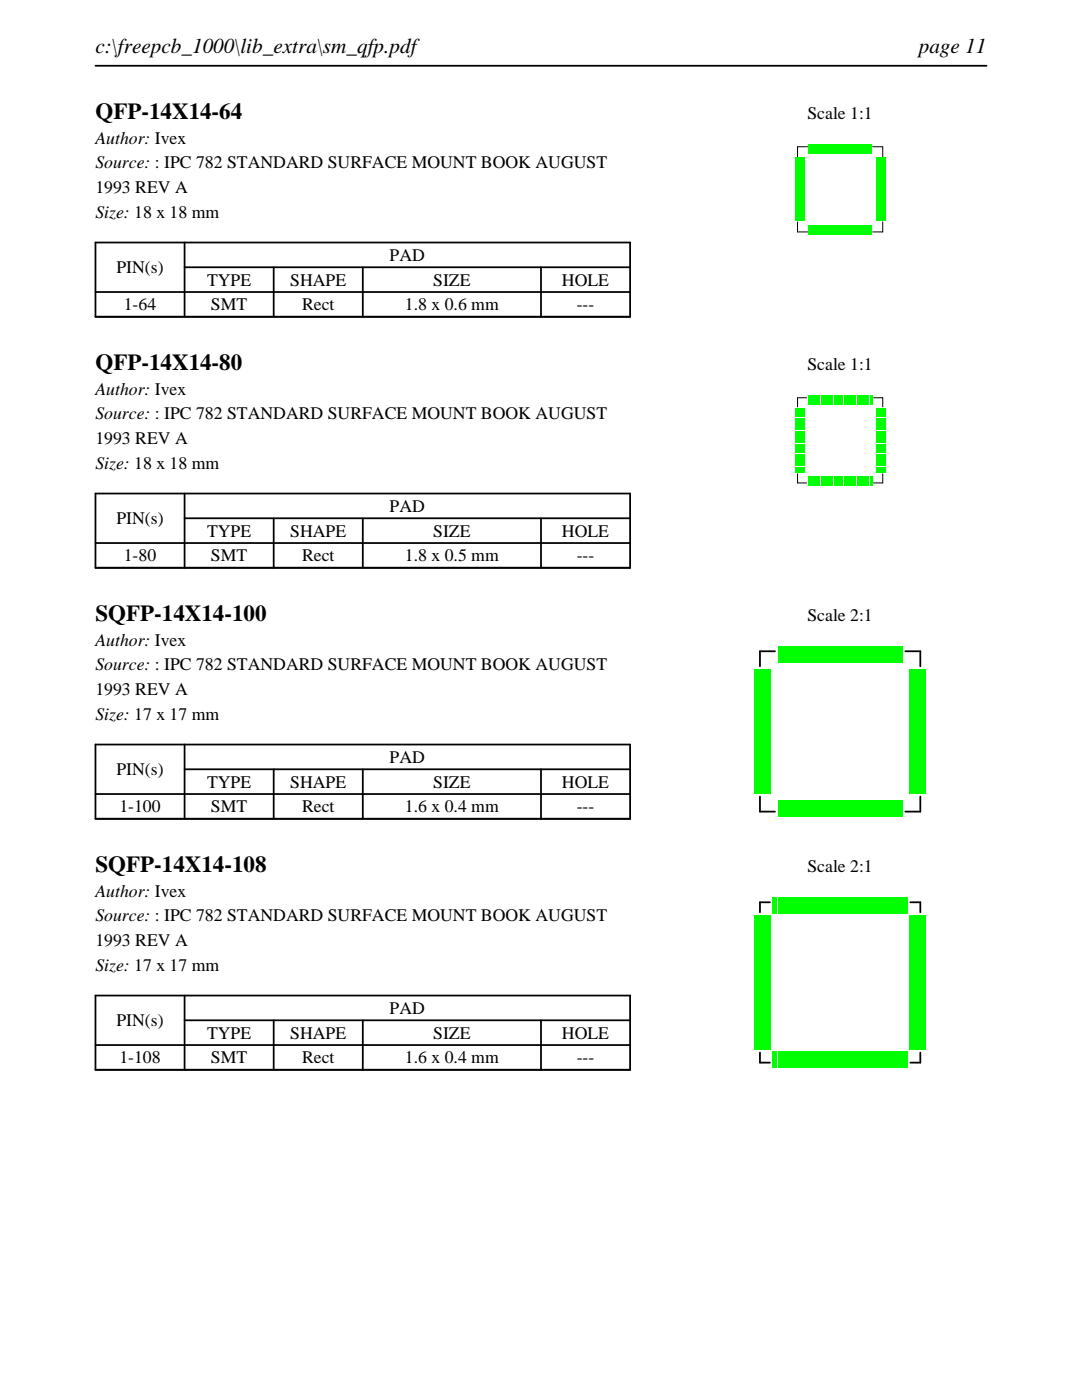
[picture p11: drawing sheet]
<svg xmlns="http://www.w3.org/2000/svg" width="216mm" height="279mm" viewBox="0 0 216 279" stroke-linecap="round" stroke-linejoin="round" font-family="sans-serif">
<defs><g id="words">
<g font-size="4.6">
<text x="19" y="23.7">QFP-14X14-64</text>
<text x="19" y="73.8">QFP-14X14-80</text>
<text x="19" y="123.9">SQFP-14X14-100</text>
<text x="19" y="174">SQFP-14X14-108</text>
</g>
<g font-size="4.2">
<text x="19" y="10.6">c:\freepcb_1000\lib_extra\sm_qfp.pdf</text>
<text x="183.3" y="10.6">page 11</text>
</g>
<g font-size="3.5">
<text x="161.1" y="23.7">Scale 1:1</text>
<text x="19" y="28.6">Author: Ivex</text>
<text x="19" y="33.6">Source: : IPC 782 STANDARD SURFACE MOUNT BOOK AUGUST</text>
<text x="19" y="38.5">1993 REV A</text>
<text x="19" y="43.5">Size: 18 x 18 mm</text>
<text x="77.8" y="52.1">PAD</text>
<text x="23.2" y="54.5">PIN(s)</text>
<text x="41.3" y="57">TYPE</text>
<text x="57.9" y="57">SHAPE</text>
<text x="86.4" y="57">SIZE</text>
<text x="112.1" y="57">HOLE</text>
<text x="24.7" y="61.9">1-64</text>
<text x="42.1" y="61.9">SMT</text>
<text x="60.3" y="61.9">Rect</text>
<text x="80.8" y="61.9">1.8 x 0.6 mm</text>
<text x="115.1" y="61.9">---</text>
<text x="161.1" y="73.8">Scale 1:1</text>
<text x="19" y="78.7">Author: Ivex</text>
<text x="19" y="83.7">Source: : IPC 782 STANDARD SURFACE MOUNT BOOK AUGUST</text>
<text x="19" y="88.6">1993 REV A</text>
<text x="19" y="93.6">Size: 18 x 18 mm</text>
<text x="23.2" y="104.6">PIN(s)</text>
<text x="41.3" y="107.1">TYPE</text>
<text x="57.9" y="107.1">SHAPE</text>
<text x="77.8" y="102.2">PAD</text>
<text x="86.4" y="107.1">SIZE</text>
<text x="112.1" y="107.1">HOLE</text>
<text x="24.7" y="112">1-80</text>
<text x="42.1" y="112">SMT</text>
<text x="60.3" y="112">Rect</text>
<text x="80.8" y="112">1.8 x 0.5 mm</text>
<text x="115.1" y="112">---</text>
<text x="161.1" y="123.9">Scale 2:1</text>
<text x="19" y="128.8">Author: Ivex</text>
<text x="19" y="133.8">Source: : IPC 782 STANDARD SURFACE MOUNT BOOK AUGUST</text>
<text x="19" y="138.7">1993 REV A</text>
<text x="19" y="143.7">Size: 17 x 17 mm</text>
<text x="23.2" y="154.7">PIN(s)</text>
<text x="77.8" y="152.3">PAD</text>
<text x="41.3" y="157.2">TYPE</text>
<text x="57.9" y="157.2">SHAPE</text>
<text x="86.4" y="157.2">SIZE</text>
<text x="112.1" y="157.2">HOLE</text>
<text x="23.8" y="162.1">1-100</text>
<text x="42.1" y="162.1">SMT</text>
<text x="60.3" y="162.1">Rect</text>
<text x="80.8" y="162.1">1.6 x 0.4 mm</text>
<text x="115.1" y="162.1">---</text>
<text x="161.1" y="174">Scale 2:1</text>
<text x="19" y="178.9">Author: Ivex</text>
<text x="19" y="183.9">Source: : IPC 782 STANDARD SURFACE MOUNT BOOK AUGUST</text>
<text x="19" y="188.8">1993 REV A</text>
<text x="19" y="193.7">Size: 17 x 17 mm</text>
<text x="77.8" y="202.4">PAD</text>
<text x="23.2" y="204.8">PIN(s)</text>
<text x="41.3" y="207.3">TYPE</text>
<text x="57.9" y="207.3">SHAPE</text>
<text x="86.4" y="207.3">SIZE</text>
<text x="112.1" y="207.3">HOLE</text>
<text x="23.8" y="212.2">1-108</text>
<text x="42.1" y="212.2">SMT</text>
<text x="60.3" y="212.2">Rect</text>
<text x="80.8" y="212.2">1.6 x 0.4 mm</text>
<text x="115.1" y="212.2">---</text>
</g>
</g></defs>
<path d="M19 13.1h177.8M19 48.4h106.7v14.8h-106.7zM19 58.3h106.7M36.8 53.3h88.9M36.8 48.4v14.8M54.6 53.3v9.9M72.4 53.3v9.9M107.9 53.3v9.9" fill="none" stroke="#000" stroke-width=".35"/>
<path d="M159.1 29.3h2zM159.1 29.3v2zM174.1 29.3h2zM176.1 29.3v2zM159.1 46.3h2zM159.1 44.3v2zM174.1 46.3h2zM176.1 44.3v2z" fill="none" stroke="#000" stroke-width=".2"/>
<g fill="#0f0">
<path d="M161.3 45h.6v1.8h-.6z"/>
<path d="M162.1 45h.6v1.8h-.6z"/>
<path d="M162.9 45h.6v1.8h-.6z"/>
<path d="M163.7 45h.6v1.8h-.6z"/>
<path d="M164.5 45h.6v1.8h-.6z"/>
<path d="M165.3 45h.6v1.8h-.6z"/>
<path d="M166.1 45h.6v1.8h-.6z"/>
<path d="M166.9 45h.6v1.8h-.6z"/>
<path d="M167.7 45h.6v1.8h-.6z"/>
<path d="M168.5 45h.6v1.8h-.6z"/>
<path d="M169.3 45h.6v1.8h-.6z"/>
<path d="M170.1 45h.6v1.8h-.6z"/>
<path d="M170.9 45h.6v1.8h-.6z"/>
<path d="M171.7 45h.6v1.8h-.6z"/>
<path d="M172.5 45h.6v1.8h-.6z"/>
<path d="M173.3 45h.6v1.8h-.6z"/>
<path d="M174.8 43.5h1.8v.6h-1.8z"/>
<path d="M174.8 42.7h1.8v.6h-1.8z"/>
<path d="M174.8 41.9h1.8v.6h-1.8z"/>
<path d="M174.8 41.1h1.8v.6h-1.8z"/>
<path d="M174.8 40.3h1.8v.6h-1.8z"/>
<path d="M174.8 39.5h1.8v.6h-1.8z"/>
<path d="M174.8 38.7h1.8v.6h-1.8z"/>
<path d="M174.8 37.9h1.8v.6h-1.8z"/>
<path d="M174.8 37.1h1.8v.6h-1.8z"/>
<path d="M174.8 36.3h1.8v.6h-1.8z"/>
<path d="M174.8 35.5h1.8v.6h-1.8z"/>
<path d="M174.8 34.7h1.8v.6h-1.8z"/>
<path d="M174.8 33.9h1.8v.6h-1.8z"/>
<path d="M174.8 33.1h1.8v.6h-1.8z"/>
<path d="M174.8 32.3h1.8v.6h-1.8z"/>
<path d="M174.8 31.5h1.8v.6h-1.8z"/>
<path d="M173.3 28.8h.6v1.8h-.6z"/>
<path d="M172.5 28.8h.6v1.8h-.6z"/>
<path d="M171.7 28.8h.6v1.8h-.6z"/>
<path d="M170.9 28.8h.6v1.8h-.6z"/>
<path d="M170.1 28.8h.6v1.8h-.6z"/>
<path d="M169.3 28.8h.6v1.8h-.6z"/>
<path d="M168.5 28.8h.6v1.8h-.6z"/>
<path d="M167.7 28.8h.6v1.8h-.6z"/>
<path d="M166.9 28.8h.6v1.8h-.6z"/>
<path d="M166.1 28.8h.6v1.8h-.6z"/>
<path d="M165.3 28.8h.6v1.8h-.6z"/>
<path d="M164.5 28.8h.6v1.8h-.6z"/>
<path d="M163.7 28.8h.6v1.8h-.6z"/>
<path d="M162.9 28.8h.6v1.8h-.6z"/>
<path d="M162.1 28.8h.6v1.8h-.6z"/>
<path d="M161.3 28.8h.6v1.8h-.6z"/>
<path d="M158.6 31.5h1.8v.6h-1.8z"/>
<path d="M158.6 32.3h1.8v.6h-1.8z"/>
<path d="M158.6 33.1h1.8v.6h-1.8z"/>
<path d="M158.6 33.9h1.8v.6h-1.8z"/>
<path d="M158.6 34.7h1.8v.6h-1.8z"/>
<path d="M158.6 35.5h1.8v.6h-1.8z"/>
<path d="M158.6 36.3h1.8v.6h-1.8z"/>
<path d="M158.6 37.1h1.8v.6h-1.8z"/>
<path d="M158.6 37.9h1.8v.6h-1.8z"/>
<path d="M158.6 38.7h1.8v.6h-1.8z"/>
<path d="M158.6 39.5h1.8v.6h-1.8z"/>
<path d="M158.6 40.3h1.8v.6h-1.8z"/>
<path d="M158.6 41.1h1.8v.6h-1.8z"/>
<path d="M158.6 41.9h1.8v.6h-1.8z"/>
<path d="M158.6 42.7h1.8v.6h-1.8z"/>
<path d="M158.6 43.5h1.8v.6h-1.8z"/>
</g>
<path d="M19 98.5h106.7v14.8h-106.7zM36.8 98.5v14.8M19 108.4h106.7M36.8 103.4h88.9M54.6 103.4v9.9M72.4 103.4v9.9M107.9 103.4v9.9" fill="none" stroke="#000" stroke-width=".35"/>
<path d="M159.1 79.4h1.9zM159.1 79.4v1.8zM174.3 79.4h1.8zM176.1 79.4v1.8zM159.1 96.4h1.9zM159.1 94.6v1.8zM174.3 96.4h1.8zM176.1 94.6v1.8z" fill="none" stroke="#000" stroke-width=".2"/>
<g fill="#0f0">
<path d="M161.2 95.1h.5v1.8h-.5z"/>
<path d="M161.9 95.1h.5v1.8h-.5z"/>
<path d="M162.5 95.1h.5v1.8h-.5z"/>
<path d="M163.2 95.1h.5v1.8h-.5z"/>
<path d="M163.8 95.1h.5v1.8h-.5z"/>
<path d="M164.5 95.1h.5v1.8h-.5z"/>
<path d="M165.1 95.1h.5v1.8h-.5z"/>
<path d="M165.8 95.1h.5v1.8h-.5z"/>
<path d="M166.4 95.1h.5v1.8h-.5z"/>
<path d="M167.1 95.1h.5v1.8h-.5z"/>
<path d="M167.7 95.1h.5v1.8h-.5z"/>
<path d="M168.4 95.1h.5v1.8h-.5z"/>
<path d="M169 95.1h.5v1.8h-.5z"/>
<path d="M169.7 95.1h.5v1.8h-.5z"/>
<path d="M170.3 95.1h.5v1.8h-.5z"/>
<path d="M171 95.1h.5v1.8h-.5z"/>
<path d="M171.6 95.1h.5v1.8h-.5z"/>
<path d="M172.3 95.1h.5v1.8h-.5z"/>
<path d="M172.9 95.1h.5v1.8h-.5z"/>
<path d="M173.6 95.1h.5v1.8h-.5z"/>
<path d="M174.8 93.8h1.8v.5h-1.8z"/>
<path d="M174.8 93.2h1.8v.5h-1.8z"/>
<path d="M174.8 92.5h1.8v.5h-1.8z"/>
<path d="M174.8 91.9h1.8v.5h-1.8z"/>
<path d="M174.8 91.2h1.8v.5h-1.8z"/>
<path d="M174.8 90.6h1.8v.5h-1.8z"/>
<path d="M174.8 89.9h1.8v.5h-1.8z"/>
<path d="M174.8 89.3h1.8v.5h-1.8z"/>
<path d="M174.8 88.6h1.8v.5h-1.8z"/>
<path d="M174.8 88h1.8v.5h-1.8z"/>
<path d="M174.8 87.3h1.8v.5h-1.8z"/>
<path d="M174.8 86.7h1.8v.5h-1.8z"/>
<path d="M174.8 86h1.8v.5h-1.8z"/>
<path d="M174.8 85.4h1.8v.5h-1.8z"/>
<path d="M174.8 84.7h1.8v.5h-1.8z"/>
<path d="M174.8 84.1h1.8v.5h-1.8z"/>
<path d="M174.8 83.4h1.8v.5h-1.8z"/>
<path d="M174.8 82.8h1.8v.5h-1.8z"/>
<path d="M174.8 82.1h1.8v.5h-1.8z"/>
<path d="M174.8 81.5h1.8v.5h-1.8z"/>
<path d="M173.6 78.9h.5v1.8h-.5z"/>
<path d="M172.9 78.9h.5v1.8h-.5z"/>
<path d="M172.3 78.9h.5v1.8h-.5z"/>
<path d="M171.6 78.9h.5v1.8h-.5z"/>
<path d="M171 78.9h.5v1.8h-.5z"/>
<path d="M170.3 78.9h.5v1.8h-.5z"/>
<path d="M169.7 78.9h.5v1.8h-.5z"/>
<path d="M169 78.9h.5v1.8h-.5z"/>
<path d="M168.4 78.9h.5v1.8h-.5z"/>
<path d="M167.7 78.9h.5v1.8h-.5z"/>
<path d="M167.1 78.9h.5v1.8h-.5z"/>
<path d="M166.4 78.9h.5v1.8h-.5z"/>
<path d="M165.8 78.9h.5v1.8h-.5z"/>
<path d="M165.1 78.9h.5v1.8h-.5z"/>
<path d="M164.5 78.9h.5v1.8h-.5z"/>
<path d="M163.8 78.9h.5v1.8h-.5z"/>
<path d="M163.2 78.9h.5v1.8h-.5z"/>
<path d="M162.5 78.9h.5v1.8h-.5z"/>
<path d="M161.9 78.9h.5v1.8h-.5z"/>
<path d="M161.2 78.9h.5v1.8h-.5z"/>
<path d="M158.6 81.5h1.8v.5h-1.8z"/>
<path d="M158.6 82.1h1.8v.5h-1.8z"/>
<path d="M158.6 82.8h1.8v.5h-1.8z"/>
<path d="M158.6 83.4h1.8v.5h-1.8z"/>
<path d="M158.6 84.1h1.8v.5h-1.8z"/>
<path d="M158.6 84.7h1.8v.5h-1.8z"/>
<path d="M158.6 85.4h1.8v.5h-1.8z"/>
<path d="M158.6 86h1.8v.5h-1.8z"/>
<path d="M158.6 86.7h1.8v.5h-1.8z"/>
<path d="M158.6 87.3h1.8v.5h-1.8z"/>
<path d="M158.6 88h1.8v.5h-1.8z"/>
<path d="M158.6 88.6h1.8v.5h-1.8z"/>
<path d="M158.6 89.3h1.8v.5h-1.8z"/>
<path d="M158.6 89.9h1.8v.5h-1.8z"/>
<path d="M158.6 90.6h1.8v.5h-1.8z"/>
<path d="M158.6 91.2h1.8v.5h-1.8z"/>
<path d="M158.6 91.9h1.8v.5h-1.8z"/>
<path d="M158.6 92.5h1.8v.5h-1.8z"/>
<path d="M158.6 93.2h1.8v.5h-1.8z"/>
<path d="M158.6 93.8h1.8v.5h-1.8z"/>
</g>
<path d="M19 148.6h106.7v14.8h-106.7zM19 158.5h106.7M36.8 153.5h88.9M36.8 148.6v14.8M54.6 153.5v9.9M72.4 153.5v9.9M107.9 153.5v9.9" fill="none" stroke="#000" stroke-width=".35"/>
<path d="M151.6 130h3zM151.6 130v3zM180.6 130h3zM183.6 130v3zM151.6 159v3zM183.6 159v3zM151.6 162h3zM180.6 162h3z" fill="none" stroke="#000" stroke-width=".36"/>
<g fill="#0f0">
<path d="M155.2 159.8h.8v3.2h-.8z"/>
<path d="M156.2 159.8h.8v3.2h-.8z"/>
<path d="M157.2 159.8h.8v3.2h-.8z"/>
<path d="M158.2 159.8h.8v3.2h-.8z"/>
<path d="M159.2 159.8h.8v3.2h-.8z"/>
<path d="M160.2 159.8h.8v3.2h-.8z"/>
<path d="M161.2 159.8h.8v3.2h-.8z"/>
<path d="M162.2 159.8h.8v3.2h-.8z"/>
<path d="M163.2 159.8h.8v3.2h-.8z"/>
<path d="M164.2 159.8h.8v3.2h-.8z"/>
<path d="M165.2 159.8h.8v3.2h-.8z"/>
<path d="M166.2 159.8h.8v3.2h-.8z"/>
<path d="M167.2 159.8h.8v3.2h-.8z"/>
<path d="M168.2 159.8h.8v3.2h-.8z"/>
<path d="M169.2 159.8h.8v3.2h-.8z"/>
<path d="M170.2 159.8h.8v3.2h-.8z"/>
<path d="M171.2 159.8h.8v3.2h-.8z"/>
<path d="M172.2 159.8h.8v3.2h-.8z"/>
<path d="M173.2 159.8h.8v3.2h-.8z"/>
<path d="M174.2 159.8h.8v3.2h-.8z"/>
<path d="M175.2 159.8h.8v3.2h-.8z"/>
<path d="M176.2 159.8h.8v3.2h-.8z"/>
<path d="M177.2 159.8h.8v3.2h-.8z"/>
<path d="M178.2 159.8h.8v3.2h-.8z"/>
<path d="M179.2 159.8h.8v3.2h-.8z"/>
<path d="M181.4 157.6h3.2v.8h-3.2z"/>
<path d="M181.4 156.6h3.2v.8h-3.2z"/>
<path d="M181.4 155.6h3.2v.8h-3.2z"/>
<path d="M181.4 154.6h3.2v.8h-3.2z"/>
<path d="M181.4 153.6h3.2v.8h-3.2z"/>
<path d="M181.4 152.6h3.2v.8h-3.2z"/>
<path d="M181.4 151.6h3.2v.8h-3.2z"/>
<path d="M181.4 150.6h3.2v.8h-3.2z"/>
<path d="M181.4 149.6h3.2v.8h-3.2z"/>
<path d="M181.4 148.6h3.2v.8h-3.2z"/>
<path d="M181.4 147.6h3.2v.8h-3.2z"/>
<path d="M181.4 146.6h3.2v.8h-3.2z"/>
<path d="M181.4 145.6h3.2v.8h-3.2z"/>
<path d="M181.4 144.6h3.2v.8h-3.2z"/>
<path d="M181.4 143.6h3.2v.8h-3.2z"/>
<path d="M181.4 142.6h3.2v.8h-3.2z"/>
<path d="M181.4 141.6h3.2v.8h-3.2z"/>
<path d="M181.4 140.6h3.2v.8h-3.2z"/>
<path d="M181.4 139.6h3.2v.8h-3.2z"/>
<path d="M181.4 138.6h3.2v.8h-3.2z"/>
<path d="M181.4 137.6h3.2v.8h-3.2z"/>
<path d="M181.4 136.6h3.2v.8h-3.2z"/>
<path d="M181.4 135.6h3.2v.8h-3.2z"/>
<path d="M181.4 134.6h3.2v.8h-3.2z"/>
<path d="M181.4 133.6h3.2v.8h-3.2z"/>
<path d="M179.2 129h.8v3.2h-.8z"/>
<path d="M178.2 129h.8v3.2h-.8z"/>
<path d="M177.2 129h.8v3.2h-.8z"/>
<path d="M176.2 129h.8v3.2h-.8z"/>
<path d="M175.2 129h.8v3.2h-.8z"/>
<path d="M174.2 129h.8v3.2h-.8z"/>
<path d="M173.2 129h.8v3.2h-.8z"/>
<path d="M172.2 129h.8v3.2h-.8z"/>
<path d="M171.2 129h.8v3.2h-.8z"/>
<path d="M170.2 129h.8v3.2h-.8z"/>
<path d="M169.2 129h.8v3.2h-.8z"/>
<path d="M168.2 129h.8v3.2h-.8z"/>
<path d="M167.2 129h.8v3.2h-.8z"/>
<path d="M166.2 129h.8v3.2h-.8z"/>
<path d="M165.2 129h.8v3.2h-.8z"/>
<path d="M164.2 129h.8v3.2h-.8z"/>
<path d="M163.2 129h.8v3.2h-.8z"/>
<path d="M162.2 129h.8v3.2h-.8z"/>
<path d="M161.2 129h.8v3.2h-.8z"/>
<path d="M160.2 129h.8v3.2h-.8z"/>
<path d="M159.2 129h.8v3.2h-.8z"/>
<path d="M158.2 129h.8v3.2h-.8z"/>
<path d="M157.2 129h.8v3.2h-.8z"/>
<path d="M156.2 129h.8v3.2h-.8z"/>
<path d="M155.2 129h.8v3.2h-.8z"/>
<path d="M150.6 133.6h3.2v.8h-3.2z"/>
<path d="M150.6 134.6h3.2v.8h-3.2z"/>
<path d="M150.6 135.6h3.2v.8h-3.2z"/>
<path d="M150.6 136.6h3.2v.8h-3.2z"/>
<path d="M150.6 137.6h3.2v.8h-3.2z"/>
<path d="M150.6 138.6h3.2v.8h-3.2z"/>
<path d="M150.6 139.6h3.2v.8h-3.2z"/>
<path d="M150.6 140.6h3.2v.8h-3.2z"/>
<path d="M150.6 141.6h3.2v.8h-3.2z"/>
<path d="M150.6 142.6h3.2v.8h-3.2z"/>
<path d="M150.6 143.6h3.2v.8h-3.2z"/>
<path d="M150.6 144.6h3.2v.8h-3.2z"/>
<path d="M150.6 145.6h3.2v.8h-3.2z"/>
<path d="M150.6 146.6h3.2v.8h-3.2z"/>
<path d="M150.6 147.6h3.2v.8h-3.2z"/>
<path d="M150.6 148.6h3.2v.8h-3.2z"/>
<path d="M150.6 149.6h3.2v.8h-3.2z"/>
<path d="M150.6 150.6h3.2v.8h-3.2z"/>
<path d="M150.6 151.6h3.2v.8h-3.2z"/>
<path d="M150.6 152.6h3.2v.8h-3.2z"/>
<path d="M150.6 153.6h3.2v.8h-3.2z"/>
<path d="M150.6 154.6h3.2v.8h-3.2z"/>
<path d="M150.6 155.6h3.2v.8h-3.2z"/>
<path d="M150.6 156.6h3.2v.8h-3.2z"/>
<path d="M150.6 157.6h3.2v.8h-3.2z"/>
</g>
<path d="M19 198.7h106.7v14.8h-106.7zM36.8 198.7v14.8M19 208.6h106.7M36.8 203.6h88.9M54.6 203.6v9.9M72.4 203.6v9.9M107.9 203.6v9.9" fill="none" stroke="#000" stroke-width=".35"/>
<path d="M151.6 180.1h2zM151.6 180.1v2zM181.6 180.1h2zM183.6 180.1v2zM151.6 212.1h2zM151.6 210.1v2zM181.6 212.1h2zM183.6 210.1v2z" fill="none" stroke="#000" stroke-width=".36"/>
<g fill="#0f0">
<path d="M154.2 209.9h.8v3.2h-.8z"/>
<path d="M155.2 209.9h.8v3.2h-.8z"/>
<path d="M156.2 209.9h.8v3.2h-.8z"/>
<path d="M157.2 209.9h.8v3.2h-.8z"/>
<path d="M158.2 209.9h.8v3.2h-.8z"/>
<path d="M159.2 209.9h.8v3.2h-.8z"/>
<path d="M160.2 209.9h.8v3.2h-.8z"/>
<path d="M161.2 209.9h.8v3.2h-.8z"/>
<path d="M162.2 209.9h.8v3.2h-.8z"/>
<path d="M163.2 209.9h.8v3.2h-.8z"/>
<path d="M164.2 209.9h.8v3.2h-.8z"/>
<path d="M165.2 209.9h.8v3.2h-.8z"/>
<path d="M166.2 209.9h.8v3.2h-.8z"/>
<path d="M167.2 209.9h.8v3.2h-.8z"/>
<path d="M168.2 209.9h.8v3.2h-.8z"/>
<path d="M169.2 209.9h.8v3.2h-.8z"/>
<path d="M170.2 209.9h.8v3.2h-.8z"/>
<path d="M171.2 209.9h.8v3.2h-.8z"/>
<path d="M172.2 209.9h.8v3.2h-.8z"/>
<path d="M173.2 209.9h.8v3.2h-.8z"/>
<path d="M174.2 209.9h.8v3.2h-.8z"/>
<path d="M175.2 209.9h.8v3.2h-.8z"/>
<path d="M176.2 209.9h.8v3.2h-.8z"/>
<path d="M177.2 209.9h.8v3.2h-.8z"/>
<path d="M178.2 209.9h.8v3.2h-.8z"/>
<path d="M179.2 209.9h.8v3.2h-.8z"/>
<path d="M180.2 209.9h.8v3.2h-.8z"/>
<path d="M181.4 208.7h3.2v.8h-3.2z"/>
<path d="M181.4 207.7h3.2v.8h-3.2z"/>
<path d="M181.4 206.7h3.2v.8h-3.2z"/>
<path d="M181.4 205.7h3.2v.8h-3.2z"/>
<path d="M181.4 204.7h3.2v.8h-3.2z"/>
<path d="M181.4 203.7h3.2v.8h-3.2z"/>
<path d="M181.4 202.7h3.2v.8h-3.2z"/>
<path d="M181.4 201.7h3.2v.8h-3.2z"/>
<path d="M181.4 200.7h3.2v.8h-3.2z"/>
<path d="M181.4 199.7h3.2v.8h-3.2z"/>
<path d="M181.4 198.7h3.2v.8h-3.2z"/>
<path d="M181.4 197.7h3.2v.8h-3.2z"/>
<path d="M181.4 196.7h3.2v.8h-3.2z"/>
<path d="M181.4 195.7h3.2v.8h-3.2z"/>
<path d="M181.4 194.7h3.2v.8h-3.2z"/>
<path d="M181.4 193.7h3.2v.8h-3.2z"/>
<path d="M181.4 192.7h3.2v.8h-3.2z"/>
<path d="M181.4 191.7h3.2v.8h-3.2z"/>
<path d="M181.4 190.7h3.2v.8h-3.2z"/>
<path d="M181.4 189.7h3.2v.8h-3.2z"/>
<path d="M181.4 188.7h3.2v.8h-3.2z"/>
<path d="M181.4 187.7h3.2v.8h-3.2z"/>
<path d="M181.4 186.7h3.2v.8h-3.2z"/>
<path d="M181.4 185.7h3.2v.8h-3.2z"/>
<path d="M181.4 184.7h3.2v.8h-3.2z"/>
<path d="M181.4 183.7h3.2v.8h-3.2z"/>
<path d="M181.4 182.7h3.2v.8h-3.2z"/>
<path d="M180.2 179.1h.8v3.2h-.8z"/>
<path d="M179.2 179.1h.8v3.2h-.8z"/>
<path d="M178.2 179.1h.8v3.2h-.8z"/>
<path d="M177.2 179.1h.8v3.2h-.8z"/>
<path d="M176.2 179.1h.8v3.2h-.8z"/>
<path d="M175.2 179.1h.8v3.2h-.8z"/>
<path d="M174.2 179.1h.8v3.2h-.8z"/>
<path d="M173.2 179.1h.8v3.2h-.8z"/>
<path d="M172.2 179.1h.8v3.2h-.8z"/>
<path d="M171.2 179.1h.8v3.2h-.8z"/>
<path d="M170.2 179.1h.8v3.2h-.8z"/>
<path d="M169.2 179.1h.8v3.2h-.8z"/>
<path d="M168.2 179.1h.8v3.2h-.8z"/>
<path d="M167.2 179.1h.8v3.2h-.8z"/>
<path d="M166.2 179.1h.8v3.2h-.8z"/>
<path d="M165.2 179.1h.8v3.2h-.8z"/>
<path d="M164.2 179.1h.8v3.2h-.8z"/>
<path d="M163.2 179.1h.8v3.2h-.8z"/>
<path d="M162.2 179.1h.8v3.2h-.8z"/>
<path d="M161.2 179.1h.8v3.2h-.8z"/>
<path d="M160.2 179.1h.8v3.2h-.8z"/>
<path d="M159.2 179.1h.8v3.2h-.8z"/>
<path d="M158.2 179.1h.8v3.2h-.8z"/>
<path d="M157.2 179.1h.8v3.2h-.8z"/>
<path d="M156.2 179.1h.8v3.2h-.8z"/>
<path d="M155.2 179.1h.8v3.2h-.8z"/>
<path d="M154.2 179.1h.8v3.2h-.8z"/>
<path d="M150.6 182.7h3.2v.8h-3.2z"/>
<path d="M150.6 183.7h3.2v.8h-3.2z"/>
<path d="M150.6 184.7h3.2v.8h-3.2z"/>
<path d="M150.6 185.7h3.2v.8h-3.2z"/>
<path d="M150.6 186.7h3.2v.8h-3.2z"/>
<path d="M150.6 187.7h3.2v.8h-3.2z"/>
<path d="M150.6 188.7h3.2v.8h-3.2z"/>
<path d="M150.6 189.7h3.2v.8h-3.2z"/>
<path d="M150.6 190.7h3.2v.8h-3.2z"/>
<path d="M150.6 191.7h3.2v.8h-3.2z"/>
<path d="M150.6 192.7h3.2v.8h-3.2z"/>
<path d="M150.6 193.7h3.2v.8h-3.2z"/>
<path d="M150.6 194.7h3.2v.8h-3.2z"/>
<path d="M150.6 195.7h3.2v.8h-3.2z"/>
<path d="M150.6 196.7h3.2v.8h-3.2z"/>
<path d="M150.6 197.7h3.2v.8h-3.2z"/>
<path d="M150.6 198.7h3.2v.8h-3.2z"/>
<path d="M150.6 199.7h3.2v.8h-3.2z"/>
<path d="M150.6 200.7h3.2v.8h-3.2z"/>
<path d="M150.6 201.7h3.2v.8h-3.2z"/>
<path d="M150.6 202.7h3.2v.8h-3.2z"/>
<path d="M150.6 203.7h3.2v.8h-3.2z"/>
<path d="M150.6 204.7h3.2v.8h-3.2z"/>
<path d="M150.6 205.7h3.2v.8h-3.2z"/>
<path d="M150.6 206.7h3.2v.8h-3.2z"/>
<path d="M150.6 207.7h3.2v.8h-3.2z"/>
<path d="M150.6 208.7h3.2v.8h-3.2z"/>
</g>
<use href="#words"/>
</svg>
